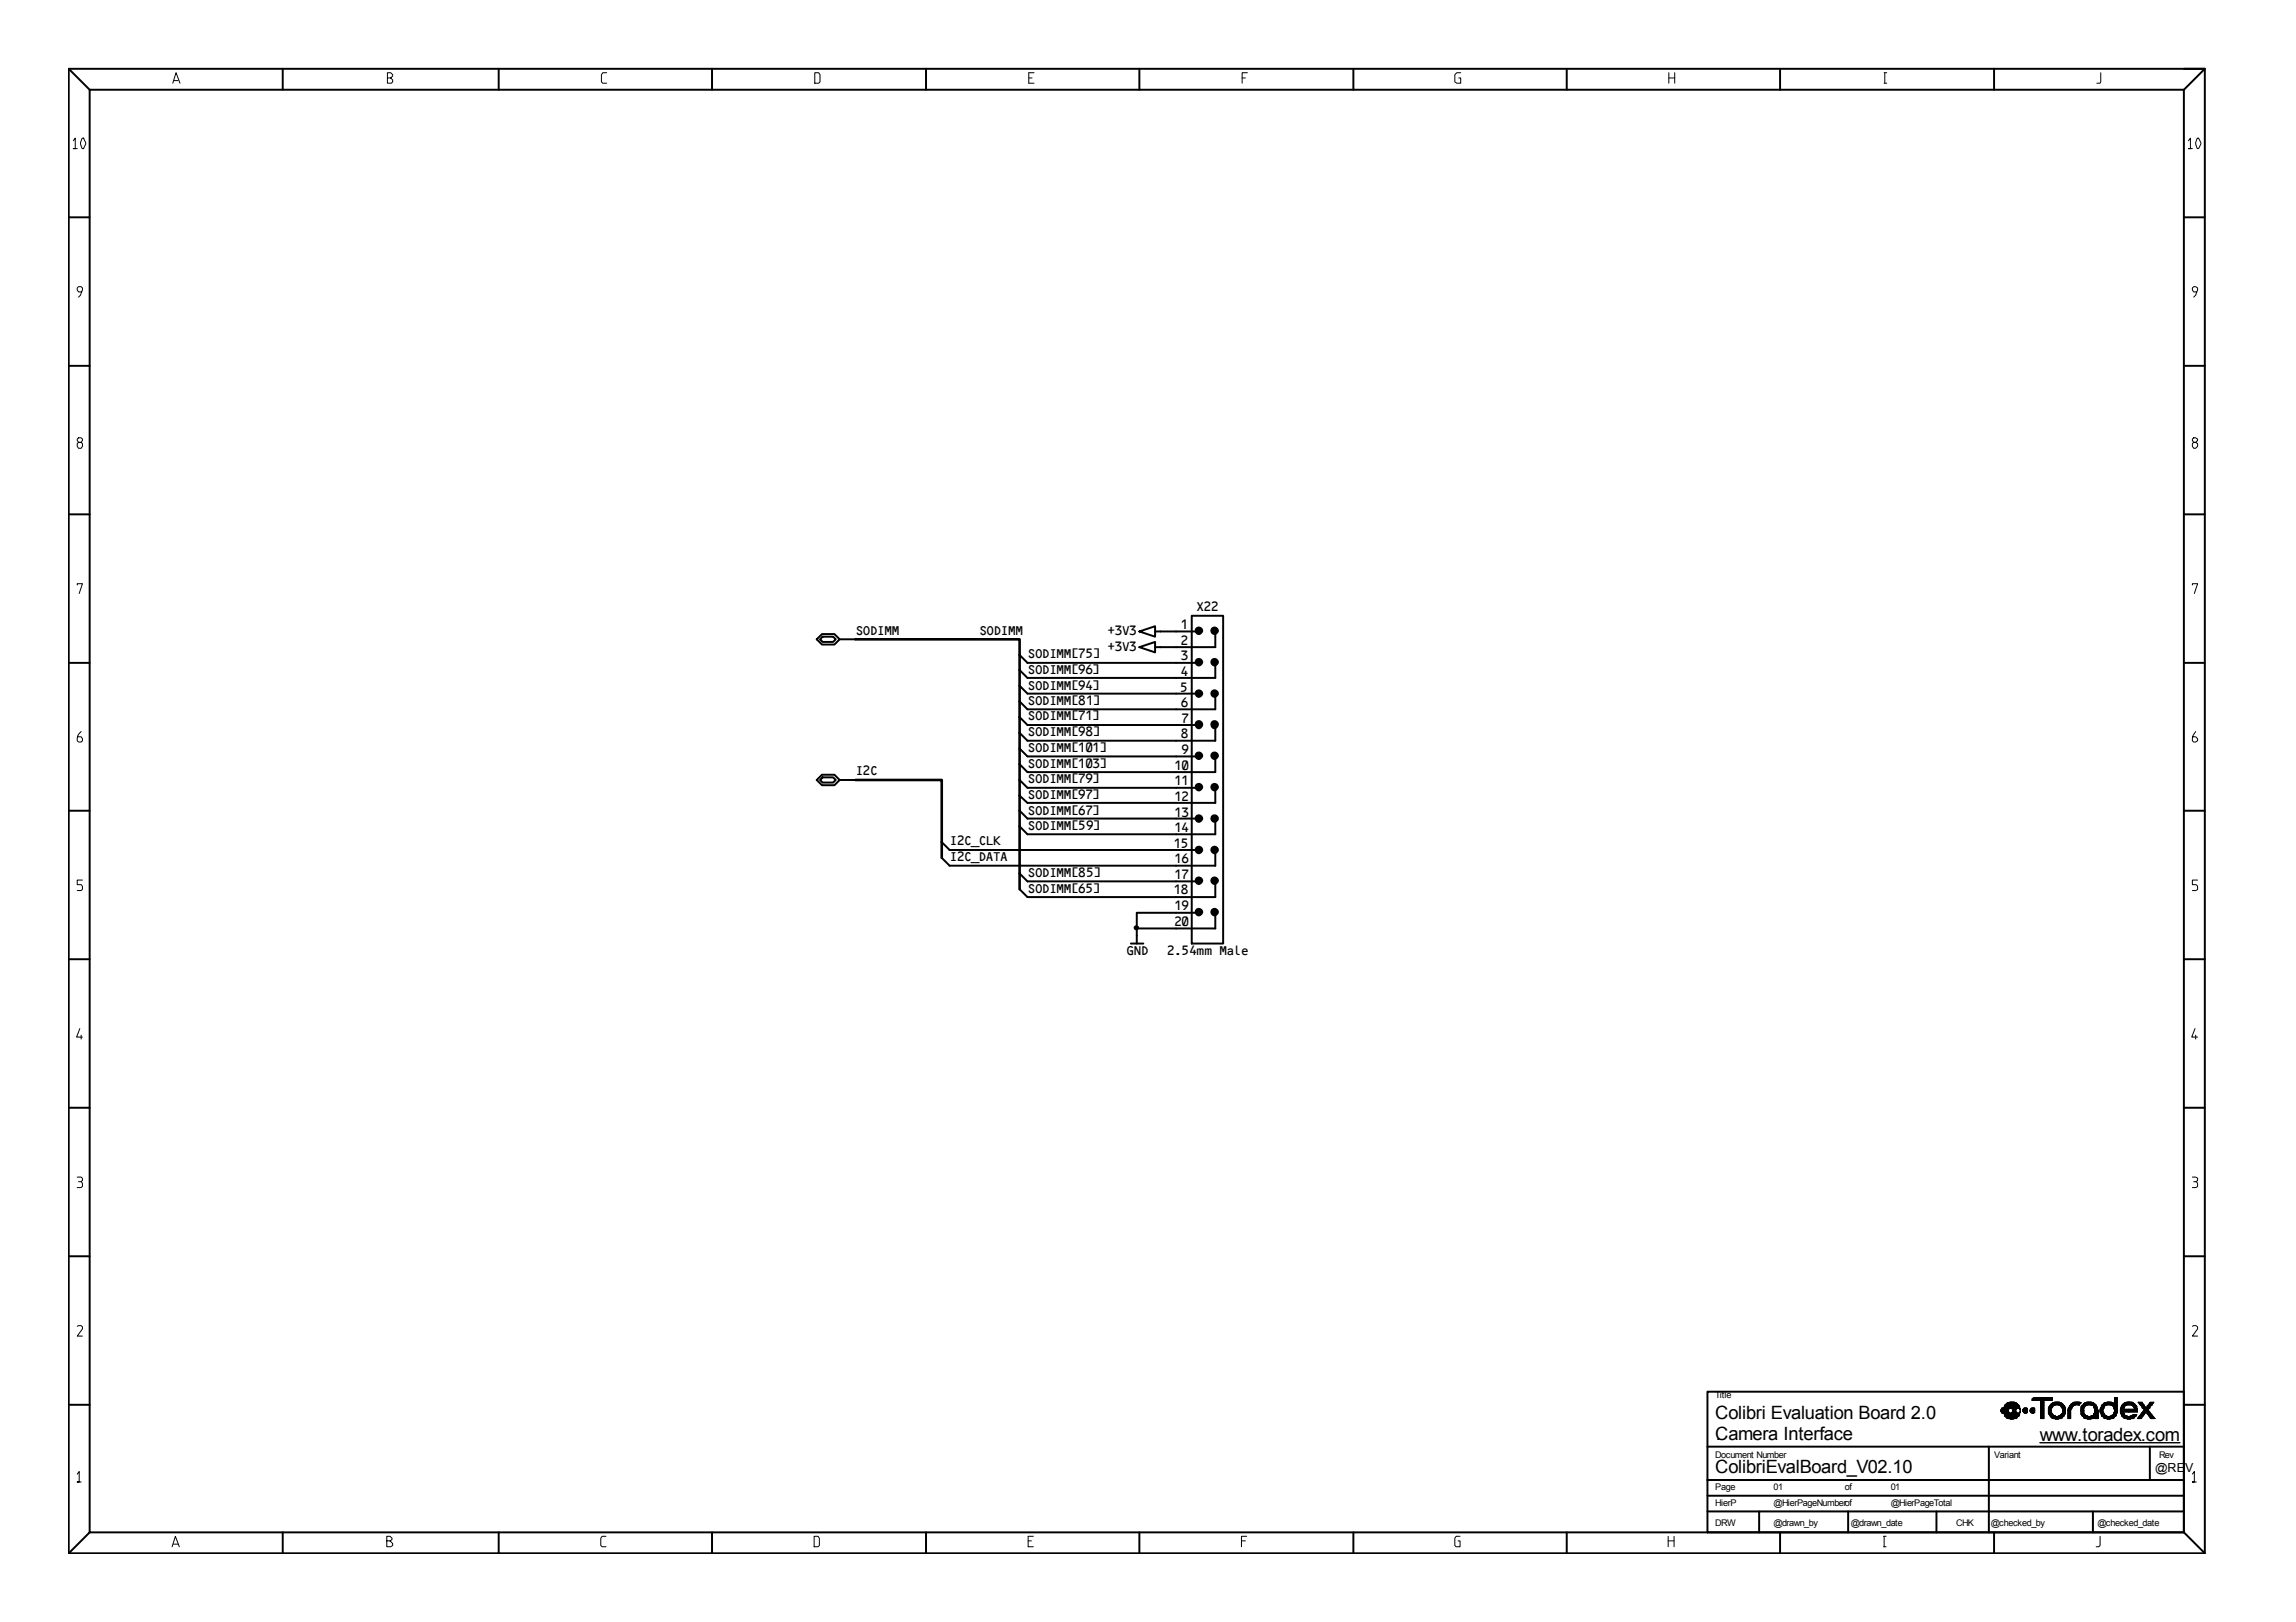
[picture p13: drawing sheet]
<svg xmlns="http://www.w3.org/2000/svg" width="297mm" height="210mm" viewBox="0 0 297 210" stroke-linecap="round" stroke-linejoin="round" font-family="sans-serif">
<defs><g id="words">
<g font-size="2.4">
<text x="221.9" y="183.7">Colibri Evaluation Board 2.0</text>
<text x="221.9" y="186.4">Camera Interface</text>
<text x="221.9" y="190.7">ColibriEvalBoard_V02.10</text>
<text x="222" y="186.4">.</text>
<text x="263.9" y="186.5">www.toradex.com</text>
</g>
<g font-size="1.8">
<text x="110.7" y="82.1">SODIMM</text>
<text x="126.7" y="82.1">SODIMM</text>
<text x="143.3" y="82.2">+3V3</text>
<text x="152.7" y="83.4">2</text>
<text x="152.7" y="81.4">1</text>
<text x="154.8" y="79">X22</text>
<text x="132.9" y="85.2">SODIMM[75]</text>
<text x="132.9" y="87.2">SODIMM[96]</text>
<text x="132.9" y="89.3">SODIMM[94]</text>
<text x="143.3" y="84.3">+3V3</text>
<text x="152.7" y="89.5">5</text>
<text x="152.7" y="87.5">4</text>
<text x="152.7" y="85.4">3</text>
<text x="132.9" y="93.2">SODIMM[71]</text>
<text x="132.9" y="95.3">SODIMM[98]</text>
<text x="132.9" y="91.2">SODIMM[81]</text>
<text x="152.7" y="95.5">8</text>
<text x="152.7" y="91.5">6</text>
<text x="152.8" y="93.6">7</text>
<text x="110.7" y="100.3">I2C</text>
<text x="132.9" y="97.3">SODIMM[101]</text>
<text x="132.9" y="99.3">SODIMM[103]</text>
<text x="132.9" y="101.4">SODIMM[79]</text>
<text x="151.9" y="101.6">11</text>
<text x="151.9" y="99.6">10</text>
<text x="152.8" y="97.6">9</text>
<text x="132.9" y="103.4">SODIMM[97]</text>
<text x="132.9" y="105.4">SODIMM[67]</text>
<text x="132.9" y="107.5">SODIMM[59]</text>
<text x="151.9" y="107.7">14</text>
<text x="151.9" y="105.7">13</text>
<text x="151.9" y="103.6">12</text>
<text x="122.9" y="109.4">I2C_CLK</text>
<text x="122.9" y="111.4">I2C_DATA</text>
<text x="132.9" y="113.5">SODIMM[85]</text>
<text x="151.8" y="109.7">15</text>
<text x="151.9" y="113.7">17</text>
<text x="151.9" y="111.7">16</text>
<text x="132.9" y="115.5">SODIMM[65]</text>
<text x="151.8" y="115.8">18</text>
<text x="151.9" y="119.8">20</text>
<text x="151.9" y="117.8">19</text>
<text x="145.7" y="123.6">GND</text>
<text x="151" y="123.6">2.54mm Male</text>
</g>
<text font-size="1.6" x="278.8" y="190.5">@REV</text>
<g font-size="1.2">
<text x="221.9" y="180.9">Title</text>
<text x="221.9" y="188.7">Document Number</text>
<text x="258" y="188.7">Variant</text>
<text x="279.3" y="188.7">Rev</text>
<text x="221.9" y="194.9">HierP</text>
<text x="221.9" y="192.8">Page</text>
<text x="221.9" y="197.5">DRW</text>
<text x="229.4" y="192.8">01</text>
<text x="229.4" y="194.9">@HierPageNumberof</text>
<text x="229.4" y="197.5">@drawn_by</text>
<text x="238.7" y="192.8">of</text>
<text x="239.4" y="197.5">@drawn_date</text>
<text x="244.6" y="192.8">01</text>
<text x="244.6" y="194.9">@HierPageTotal</text>
<text x="253.1" y="197.5">CHK</text>
<text x="257.6" y="197.5">@checked_by</text>
<text x="271.4" y="197.5">@checked_date</text>
</g>
</g></defs>
<g fill="none" stroke="#000" stroke-width=".25">
<path d="M8.9 8.9h276.3v192.1h-276.3zM8.9 8.9l2.7 2.7M11.6 11.6h270.9v186.7h-270.9zM36.6 8.9v2.7M64.5 8.9v2.7M92.1 8.9v2.7M119.8 8.9v2.7M147.4 8.9v2.7M175.1 8.9v2.7M202.7 8.9v2.7M230.3 8.9v2.7M258 8.9v2.7"/>
<path d="M282.5 8.9h2.7l-2.7 2.7M8.9 28.1h2.7M282.5 28.1h2.7M8.9 47.3h2.7M282.5 47.3h2.7M8.9 66.6h2.7M154.2 79.7h4v42.4h-4zM282.5 66.6h2.7M8.9 85.8h2.7M105.7 82.7l.6-.6h1.6l.7 .6-.7 .7h-1.6zM106.4 82.4h1.4l.3 .3-.3 .4h-1.4l-.3-.4zM108.6 82.7h2.1"/>
<path d="M131.9 84.8l1 1h22.3M131.9 88.7l1 1.1h22.3M131.9 92.8l1 1h22.3M131.9 96.9l1 1h22.3M147.4 81.7l2-.7v1.4zM147.4 83.7l2-.6v1.3zM149.4 81.7h5.8M157.2 81.7v2h-7.8M157.2 85.8v1.9h-24.3l-1-1M157.2 89.8v2h-24.3l-1-1M157.2 93.8v2.1h-24.3l-1-1.1M157.2 97.9v2h-24.3l-1-1"/>
<path d="M282.5 85.8h2.7M8.9 104.9h2.7M105.7 100.9l.6-.6h1.6l.7 .6-.7 .7h-1.6zM106.4 100.6h1.4l.3 .3-.3 .4h-1.4l-.3-.4zM108.6 100.9h2.1M121.8 109l1.1 1h32.3M131.9 100.9l1 1.1h22.3M131.9 104.9l1 1h22.3M131.9 113l1 1.1h22.3M155.2 118.1h-8.1v4M157.2 102v1.9h-24.3l-1-.9M157.2 105.9v2.1h-24.3l-1-1.1"/>
<path d="M157.2 110v2h-34.3l-1.1-1M157.2 114.1v2h-24.3l-1-1M157.2 118.1v2.1h-10.1M282.5 104.9h2.7M8.9 124.1h2.7M146.3 122.1h1.6M282.5 124.1h2.7M8.9 143.4h2.7M282.5 143.4h2.7M8.9 162.6h2.7M282.5 162.6h2.7M8.9 181.8h2.7"/>
<path d="M11.6 198.3l-2.7 2.7M36.6 198.3v2.7M64.5 198.3v2.7M92.1 198.3v2.7M119.8 198.3v2.7M147.4 198.3v2.7M175.1 198.3v2.7M202.7 198.3v2.7M220.9 180.1h61.6v18.2h-61.6zM220.9 187.2h61.6M220.9 191.5h61.6M220.9 193.6h61.6"/>
<path d="M220.9 195.6h61.6M227.6 195.6v2.7M230.3 198.3v2.7M239.1 195.6v2.7M250.5 195.6v2.7M257.3 187.2v11.1M258 198.3v2.7M270.8 195.6v2.7M278.1 187.2v4.3M282.5 198.3l2.7 2.7M282.5 181.8h2.7"/>
</g>
<g fill="none" stroke="#000" stroke-width=".13">
<path d="M9.5 18.2l.2-.3v1.3h-.2h.5M10.6 18l.2-.1 .3 .6-.3 .7h-.1a1.05 1.05 0 0 1-.1-1.2zM22.4 10.8l.4-1.4 .5 1.4M22.5 10.4h.5M50.1 10.1h.4l.3-.3v-.1l-.3-.3h-.4v1.4h.5l.2-.2v-.3l-.3-.2M78.5 9.4h-.5l-.2 .3v.9l.2 .2h.5M105.4 9.4h.5l.2 .3v.9l-.2 .2h-.5zM133.1 10.1h.4M133.8 9.4h-.7v1.4h.7M160.7 10.1h.4M161.4 9.4h-.7v1.4M189 9.4h-.5l-.3 .3v.9l.3 .2h.5v-.7h-.3"/>
<path d="M215.9 10.1h.8M215.9 9.4v1.4M216.7 9.4v1.4M243.8 10.8h.3M243.8 9.4h.3M243.8 9.4v1.4M271.8 9.4v1.2l-.1 .2h-.4M283.1 18.2l.3-.3v1.3h-.3h.5M284.2 18l.1-.1 .2 .1 .2 .5-.2 .6-.2 .1a1.05 1.05 0 0 1-.1-1.2zM10.5 37.8h-.3l-.2-.3v-.2l.2-.2h.3l.2 .2a1.92 1.92 0 0 1-.5 1.2M284.1 37.8h-.3l-.2-.3v-.2l.2-.2h.3l.2 .2a1.92 1.92 0 0 1-.5 1.2M10 56.8l.2 .4h.3l.2 .2v.4l-.2 .2h-.3l-.2-.2v-.4l.2-.2h.3l.2-.4-.2-.1h-.3z"/>
<path d="M283.8 56.7l-.2 .1 .2 .4h.3l.2 .2v.4l-.2 .2h-.3l-.2-.2v-.4l.2-.2h.3l.2-.2v-.2l-.2-.1zM10 75.7v-.2h.7l-.5 1.3M283.6 75.7v-.2h.7l-.4 1.3M10.5 94.7a1.19 1.19 0 0 0-.5 1.2l.2 .1h.3l.2-.1v-.3l-.2-.3h-.4M284.1 94.7a1.41 1.41 0 0 0-.5 1.2l.2 .1h.3l.2-.1v-.3l-.2-.3h-.4M10.7 113.9h-.7v.6h.5l.2 .2v.4l-.2 .1h-.5M284.3 113.9h-.7v.6h.5l.2 .2v.4l-.1 .1h-.6M10.3 133.1l-.4 1.1h.8M10.5 134v.5M284 133.1l-.5 1.1h.8M284.1 134v.5M10 152.3h.5l.2 .2v.3l-.2 .1"/>
<path d="M10.2 152.9h.3l.1 .1 .1 .5-.2 .2h-.5M283.6 152.3h.5l.2 .2v.3l-.2 .1M283.8 152.9l.4 .1 .1 .5-.2 .2h-.5M10 171.6l.5-.1 .2 .2v.3l-.7 .9h.7M283.6 171.6a.48 .48 0 0 1 .7 .1v.3l-.7 .9h.7M10 190.8l.2-.4v1.4h-.2h.5M22.4 199.8h.6M50 199.4h.5l.2-.2v-.1l-.2-.3h-.5v1.4h.5l.3-.2v-.3l-.3-.3M78.4 198.8h-.5l-.2 .3v.9l.2 .2h.5M105.3 198.8h.5l.2 .3v.9l-.2 .2h-.5zM133 199.4h.4M133.7 198.8h-.7v1.4h.7"/>
<path d="M160.6 199.4h.5M161.3 198.8h-.7v1.4M188.9 198.8h-.5l-.2 .3v.9l.2 .2h.5v-.8h-.3M215.8 198.8v1.4M215.8 199.4h.8M216.6 198.8v1.4M243.7 198.8h.3M243.8 198.8v1.4M258.8 182.5h1M258.8 182.6h1M258.8 182.5v.1h1M258.9 182.3h1"/>
<path d="M258.9 182.4h.9M258.9 182.7h1M258.9 182.7l.1 .1M258.9 182.6v.1M259 182.8h.9M259 182.8v.1h2.3M259.2 182.1h2.1M259.2 182h2.1M259.2 183h2.1M259.2 182.9l.1 .3M259.3 182h2M259.3 181.9h1.9"/>
<path d="M259.3 183.1h2M259.3 183.2h1.9M259.3 181.9l-.1 .3M259.3 183.2l.3 .3M259.4 181.8h1.7M259.4 183.3h1.7M259.5 181.7h1.5M259.6 181.6h1.3M259.6 183.4h1.3M259.6 183.5h1.3M259.6 181.6l-.3 .3M259.6 183.5l.2 .1"/>
<path d="M259.7 181.5h1.2M259.7 183.6h1.2M259.8 181.5l-.2 .1M259.8 182.4v.3l.2 .2M259.9 181.5h.7l.3 .1M259.9 183.6l.2 .1 .5-.1M259.9 182.3l-.1 .1M259.9 182.2v.1M260.1 181.5h-.2M260.3 182.3h.6M260.3 182.9v-.1h.6v.1M260.3 182.2v.2"/>
<path d="M260.3 182.7h.6M260.3 182.4l.1 .1M260.4 182.5h.4M260.4 182.6h.4M260.4 182.5v.1M260.8 182.6h-.5v.2M260.8 182.4v.2M260.8 182.6l.1 .1M260.9 182.7v.1M260.9 182.2v.2h-.6M260.9 181.6l.3 .3M260.9 183.5l-.1 .1"/>
<path d="M261.2 181.9l.1 .1M261.2 183.2l-.3 .3M261.3 182.3h.1M261.3 182v.4h.1M261.3 182.7h.1M261.3 182.8h.1M261.3 182.7v.1M261.3 182.9v.2M261.3 182.2l.1 .2M261.3 182.8l-.1 .1M261.3 183.1l-.1 .1M261.4 182.2h-2.4l-.2 .3"/>
<path d="M261.4 182.4v.3M261.4 182.6l-.1 .1M261.4 182.7l-.1 .2M261.7 182.5h.6M261.7 182.6h.6M261.7 182.6l.1 .1M261.8 182.3l.1-.1h.3l.1 .1M261.8 182.3h.5M261.8 182.7h.5M261.8 182.3v.1M261.9 182.8l.1 .1 .2-.1M262.3 182.4h-.6v.2"/>
<path d="M262.3 182.3v.5h-.5v-.1M262.6 182.5h.6M262.6 182.6h.6M262.6 182.5v.1h.6M262.7 182.3l.1-.1h.4v.6h-.5v-.2M262.7 182.3h.5M262.7 182.4h.5M262.7 182.7h.5M262.7 182.3v.1M262.7 182.4l-.1 .1M262.9 181.1h2.6M262.9 181h2.6"/>
<path d="M262.9 182.8v.1l.2-.1M263 180.9h2.5M263.1 180.9h2.4v.3h-2.6zM264 182.2h.4M264 182.1h.4M264 182h.4M264 181.9h.4M264 181.8h.4M264 181.7h.4M264 181.6h.4M264 181.5h.4M264 181.4h.4"/>
<path d="M264 181.3h.4M264 182.3h.4M264 182.4h.4M264 182.5h.4M264 182.6h.4M264 182.7h.4M264 182.8h.4M264 182.9h.4M264 183h.4M264 183.1h.4M264 183.2h.4M264 183.3h.4"/>
<path d="M264 183.4h.4M264 183.5h.4M264 181.2v2.4h.4v-2.4M265 182.2h.4M265 182.3h.3M265 182.4h.3M265 182.5h.3M265 182.6h.3M265 182.7h.3M265 182.8h.4M265 182.9h.5M265 182.2v.7"/>
<path d="M265 182.9l.1 .2M265.1 182.1h.4M265.1 182h.5M265.1 183h.4M265.1 183.1h.5M265.1 183.1l.2 .2M265.1 182l-.1 .2M265.2 182h.4M265.2 181.9h.7M265.2 183.1h.4M265.2 183.2h.7v.1M265.3 181.8h1.7"/>
<path d="M265.3 183.3h1.6M265.3 181.8l-.2 .2M265.3 183.3l.1 .2M265.3 181.7h1.6M265.3 183.4h1.6M265.3 182.3v.5l.3 .3M265.4 181.6h1.5M265.4 181.6l.4-.1h.6l.6 .4M265.4 183.5h1.4M265.4 183.5l.2 .1h1l.2-.1M265.4 181.6l-.1 .2M265.5 181.5h1.2"/>
<path d="M265.5 182.1l-.2 .2M265.6 182l-.1 .1M265.6 181.9v.1M265.6 183.1h.1M265.6 183.1l.2 .1M265.8 183.6l.1 .1 .5-.1M265.9 181.8l-.1 .1M266.3 183.2h.7M266.4 181.9h.6M266.4 181.8v.1M266.4 183.2l-.2 .1M266.5 183.1h.5"/>
<path d="M266.5 181.9l.1 .1M266.6 182h.5M266.6 183.1h.5M266.6 182l.1 .1M266.7 182.1h.5M266.7 183h.4M266.7 182.1l.2 .2M266.8 182.2h.4M266.8 182.9h.4M266.9 182.3h.3M266.9 182.4h.3M266.9 182.5h.3"/>
<path d="M266.9 182.6h.3M266.9 182.7h.3M266.9 182.8h.3M266.9 182.8l-.5 .4M266.9 182.3v.5M266.9 183.3l-.1 .2M267 181.9l.2 .3M267 183.2l-.1 .1M267.2 182.2v.7M267.2 182.9l-.2 .3M267.5 182.3h.5M267.5 182.4h.5"/>
<path d="M267.5 182.5h.4M267.5 182.6h.4M267.5 182.7h.4M267.5 182.8h.4M267.5 182.9h.4M267.5 183h.4M267.5 183.1h.4M267.5 183.2h.4M267.5 183.3h.4M267.5 183.4h.4M267.5 183.5h.4M267.6 182.2h.5"/>
<path d="M267.6 182.1h.5M267.7 182h.4M267.7 182h.5M267.8 181.9l-.3 .5M267.9 181.8h1.2M267.9 181.7h1.2M268 181.6h1.2M268.1 182.2l-.2 .2v1.2h-.4v-1.2M268.1 181.5h1.1M268.1 182v.2M268.2 181.9v.1M268.2 182h-.1"/>
<path d="M268.6 181.8l-.2 .1h-.6M269.2 182.5h.4M269.2 182.6h.4M269.2 182.6v.1M269.2 182.2h.4M269.2 182.1h.5M269.2 182h.5M269.2 181.5h-.1h-.8l-.5 .4M269.2 182.3h.4M269.2 182.4h.4M269.2 182.7h.4M269.2 182.8h.4"/>
<path d="M269.2 182.9h.5M269.2 183h.5M269.2 183.1h.5M269.2 181.5l-.1 .1-.1 .3-.1-.1M269.2 182v.4M269.2 182.7v.4M269.2 182.4v.2M269.2 183.1l.3 .2M269.3 182h.5M269.3 181.9h.7M269.3 183.1h.5M269.3 183.2h.8l.1 .1"/>
<path d="M269.5 181.8h1.7M269.5 183.3h1.9M269.5 181.8l-.3 .2M269.5 183.3l.1 .2M269.6 181.7h1.4M269.6 181.6h1.4M269.6 183.4h1.8M269.6 183.5h1.3M269.6 183.5l.1 .1h1.1M269.6 181.6l-.1 .2M269.6 182.2v.7l.1 .2M269.7 181.5h1.1"/>
<path d="M269.7 182.1l-.1 .1M269.7 183.1l.1 .1M269.8 181.9l-.1 .2M269.9 183.6l.6 .1M270.1 181.8l-.2 .1M270.5 181.9h.7M270.5 181.8l.1 .1M270.6 183.6l-.2 .1M270.8 183.1h.6M270.8 181.9v.1M270.8 182.1h.5M270.8 182h.5"/>
<path d="M270.8 182h.4M270.8 181.5h-.9l-.3 .1M270.8 183h.6M270.8 181.5l.4 .4M270.8 182.1l.2 .2M270.8 182v.1M270.8 183v.1M270.8 183.1v.1M270.9 182.2h.5M270.9 182.9h.5M271 182.3h.4M271 182.4h.4"/>
<path d="M271 182.5h.4M271 182.6h.4M271 182.7h.4M271 182.8h.4M271 183.5h.4M271 182.3v.5M271 182.8l-.2 .2M271.2 181.9l.2 .3M271.4 182.4v.2M271.4 182.2v.2M271.4 183.2h-.9l-.1 .1M271.4 182.6v1h-.4v-.2l-.2 .2"/>
<path d="M271.7 198.8v1.2l-.2 .2h-.3M271.7 182.3h.4M271.7 182.4h.4M271.7 182.5h.3M271.7 182.6h.3M271.7 182.6h.4M271.7 182.7h.4M271.7 182.8h.4M271.7 182.7l.2 .4M271.7 182.4v.3M271.8 182.2h.4M271.8 182.1h.4"/>
<path d="M271.8 182.9h.4M271.8 183h.4M271.9 182h.3M271.9 182h.4M271.9 183.1h.4M271.9 183.1h.5M271.9 183.2h.6M271.9 183.2l.1 .1M271.9 181.9v.1M271.9 183.1v.1M271.9 182l-.2 .4M271.9 181.8h2"/>
<path d="M272 181.7h1.9M272 183.3h1.6M272 183.3l.3 .3M272 182.5l.1 .3M272.1 181.6h1.4M272.1 183.4h1.5M272.1 182.8l.1 .1M272.1 182.3l-.1 .2M272.2 181.5h1.3M272.2 183.5h1.3M272.2 183.6h1.2M272.2 182.1v.1"/>
<path d="M272.2 182.9v.1M272.2 183l.2 .1M272.2 182.2l-.1 .1M272.3 181.5l-.4 .4M272.3 182l-.1 .1M272.4 183.1l.3 .2M272.4 181.9l-.1 .1M272.5 181.8v.1h-.6M272.5 181.5h.6l.4 .1M272.5 183.6l.1 .1 .5-.1M272.6 181.5h-.1M273 181.8l.1 .1h.8"/>
<path d="M273.2 181.9l.3 .2M273.3 182h.6M273.3 183.1h.5M273.4 182h.5M273.4 183.1h.4M273.4 183.1l-.3 .1M273.5 182.2h.4M273.5 182.1h.4M273.5 181.6l.1 .1v-.8h.3v1.8M273.5 182.3h.4M273.5 182.8h.4M273.5 182.9h.4"/>
<path d="M273.5 183h.3M273.5 183.5l-.2 .1M273.5 183l-.1 .1M273.5 182.1v.2M273.5 182.8v.2M273.5 182.3l.1 .2M273.6 181.6h.3M273.6 181.5h.3M273.6 181.4h.3M273.6 181.3h.3M273.6 181.2h.3M273.6 181.1h.3"/>
<path d="M273.6 181h.3M273.6 180.9h.3M273.6 182.4h.3M273.6 182.5h.3M273.6 182.6h.3M273.6 182.7h.3M273.6 182.6l-.1 .2M273.6 182.5v.1M273.7 183.2h-.7l-.1 .1M273.7 183.2l-.2 .3M273.8 183.1l-.1 .1M273.9 182.7l-.1 .4"/>
<path d="M274.3 182.3h.4M274.3 182.4h2.2M274.3 182.5h2.2M274.3 182.6h2.2M274.3 182.8h.4M274.3 182.9h.5v.2M274.3 182.7l.2 .5M274.3 182.4v.3M274.4 182.1h.4M274.4 182h.4M274.4 183h.4M274.4 183.1h.4"/>
<path d="M274.5 182h.4M274.5 181.9h.7M274.5 183.1h.4M274.5 183.2h.7l.1 .1M274.5 183.2l.2 .3M274.5 181.9l-.2 .5M274.6 181.8h1.7M274.6 183.3h1.7M274.7 181.7h1.5M274.7 181.7l.4-.2h.7l.6 .4M274.7 183.4h1.5M274.7 181.7l-.2 .2"/>
<path d="M274.7 182.7v.2M274.7 181.6h1.5M274.7 183.5h1.4M274.7 182.2v.2M274.7 183.5l.2 .1M274.8 182v.2h-.5M274.8 181.5h1.2M274.8 183.6h1.2M274.8 183.1l.2 .1M275 181.9l-.2 .1M275.1 183.6l.2 .1 .5-.1M275.2 181.8l-.1 .1"/>
<path d="M275.4 181.5v.3M275.4 182.4v.3M275.7 181.8l.1 .1h.6M275.8 183.1h.6M275.8 181.9l.2 .1M275.8 183.1v.1M275.9 182h.5M275.9 183.1h.5v.1M276 182l.1 .2h.3M276 182h.4M276 183.1h-.2M276.1 182.1h.3"/>
<path d="M276.1 183.5l-.2 .1M276.2 182.3h.3M276.2 182.2v.2M276.4 183.2h-.8l-.1 .1M276.4 181.9v.1M276.4 183.2l-.3 .3M276.4 182.2l.1 .2M276.4 182v.2M276.5 182.4v.3h-2.2M276.6 183.5h.5M276.7 181.5h.4M276.7 183.3h.5"/>
<path d="M276.7 183.4h.4M276.8 181.7h.5M276.8 181.6h.4M276.8 183.2h.5M276.9 181.8h.5M276.9 183.1h.5M276.9 181.9h.6M276.9 183h.6M276.9 183.1h.6M276.9 183.6l.7-.9 .7 .9M277 182h.5M277 182.9h.5"/>
<path d="M277.1 182.2h1M277.1 182.1h.5M277.1 182h.4M277.1 182.8h.5M277.2 182.6h.8M277.2 182.7h.9M277.3 182.3h.7M277.3 182.6h.7M277.4 182.4h.6M277.4 182.5h.5M277.7 182.1h.4M277.7 182.8h.4"/>
<path d="M277.8 182h.4M277.8 181.9h.6M277.8 182.9h.4M277.8 183h.5M277.9 182.5l.7-1h-.4l-.6 .7-.5-.7h-.5l.9 1-1 1.1h.5M277.9 183.1h.5M277.9 182.5l.9 1.1h-.6M278 181.8h.5M278 183.1h.5M278 183.2h.5M278 181.7h.5M278 181.6h.5"/>
<path d="M278.1 181.5h.5M278.1 183.3h.5M278.1 183.4h.5M278.1 183.5h.6M283.6 190.8l.3-.4v1.4h-.3h.5M22.3 200.2l.4-1.4 .5 1.4M243.7 200.2h.3"/>
</g>
<path d="M263.9 186.7h18.1" fill="none" stroke="#000" stroke-width=".18"/>
<g fill="#000" stroke="#000" stroke-width=".25">
<circle cx="155.1" cy="93.8" r=".45"/>
<circle cx="155.1" cy="89.8" r=".42"/>
<circle cx="155.1" cy="97.8" r=".42"/>
<circle cx="155.1" cy="81.6" r=".42"/>
<circle cx="155.1" cy="85.7" r=".42"/>
<circle cx="157.1" cy="93.8" r=".45"/>
<circle cx="157.1" cy="89.8" r=".42"/>
<circle cx="157.1" cy="81.6" r=".42"/>
<circle cx="157.1" cy="97.8" r=".42"/>
<circle cx="157.1" cy="85.7" r=".42"/>
<circle cx="155.1" cy="105.9" r=".42"/>
<circle cx="155.1" cy="110" r=".42"/>
<circle cx="155.1" cy="114" r=".42"/>
<circle cx="155.1" cy="101.9" r=".42"/>
<circle cx="155.1" cy="118" r=".42"/>
<circle cx="157.1" cy="105.9" r=".42"/>
<circle cx="157.1" cy="114" r=".42"/>
<circle cx="157.1" cy="110" r=".42"/>
<circle cx="157.1" cy="101.9" r=".42"/>
<circle cx="157.1" cy="118" r=".42"/>
</g>
<path d="M110.7 82.7h21.2v32.4M110.7 100.9h11.1v10.1" fill="none" stroke="#000" stroke-width=".34"/>
<path d="M146.8 119.8a.29 .29 0 0 1 .4 .1 .29 .29 0 0 1 .1 .3l-.3 .1-.2-.1-.1-.1z" fill-rule="evenodd" fill="#000" stroke="#000" stroke-width=".13"/>
<use href="#words"/>
</svg>
